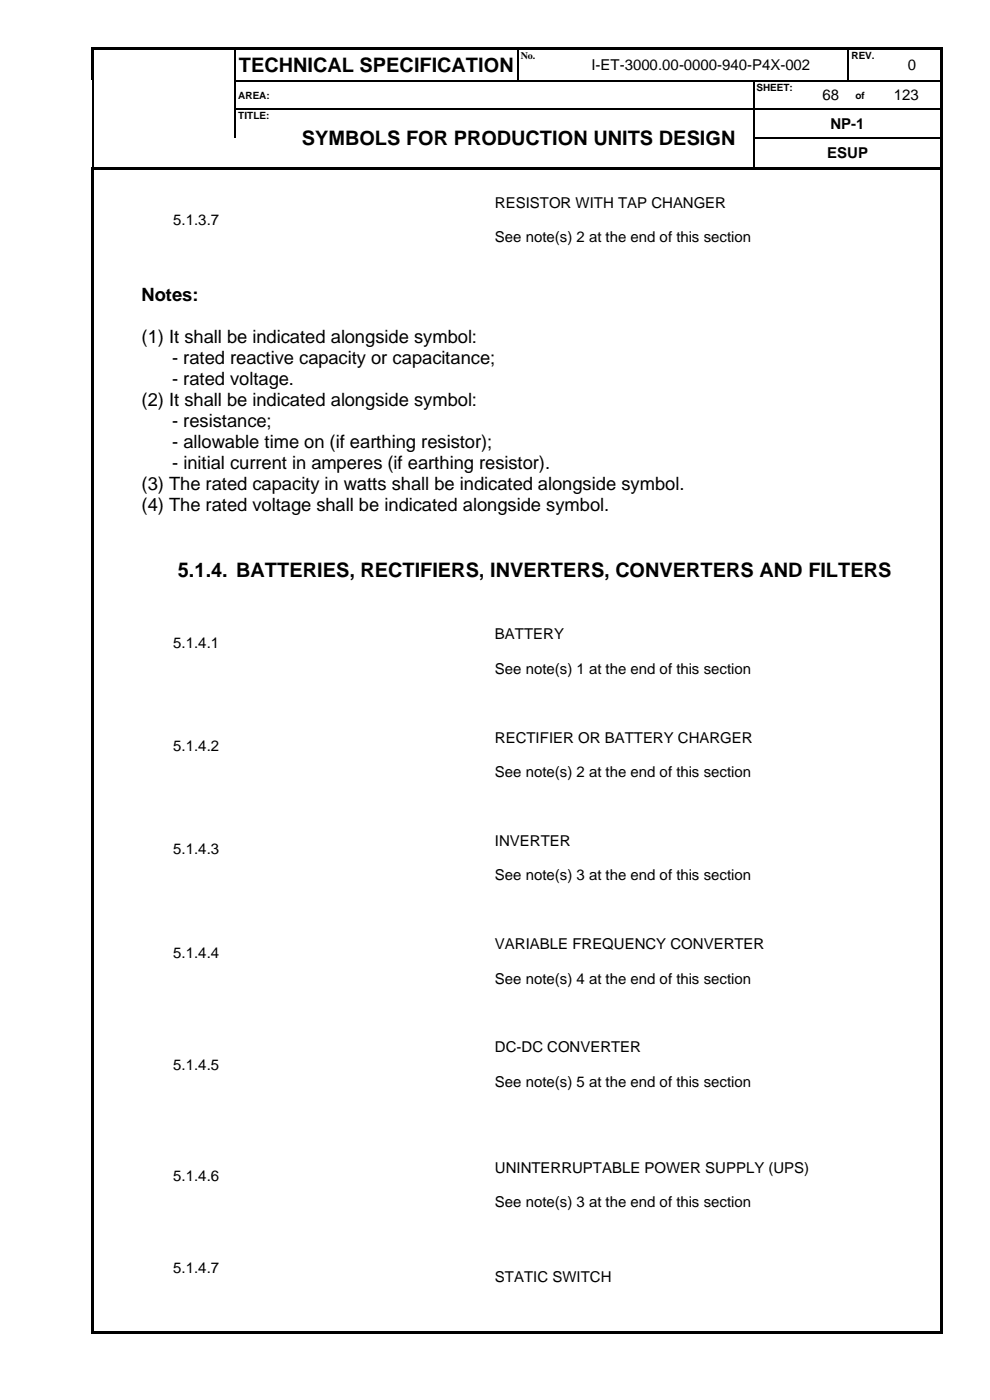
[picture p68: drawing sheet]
<svg xmlns="http://www.w3.org/2000/svg" width="210mm" height="297mm" viewBox="0 0 210 297" stroke-linecap="round" stroke-linejoin="round" font-family="sans-serif">
<defs><g id="words">
<g font-size="4.2">
<text x="50.6" y="15.3">TECHNICAL SPECIFICATION</text>
<text x="64" y="30.9">SYMBOLS FOR PRODUCTION UNITS DESIGN</text>
<text x="37.7" y="122.4">5.1.4. BATTERIES, RECTIFIERS, INVERTERS, CONVERTERS AND FILTERS</text>
</g>
<g font-size="3.9">
<text x="30" y="63.8">Notes:</text>
<text x="30" y="72.8">(1) It shall be indicated alongside symbol:</text>
<text x="36.5" y="77.3">- rated reactive capacity or capacitance;</text>
<text x="36.5" y="81.7">- rated voltage.</text>
<text x="30" y="86.2">(2) It shall be indicated alongside symbol:</text>
<text x="36.5" y="90.7">- resistance;</text>
<text x="36.5" y="95.1">- allowable time on (if earthing resistor);</text>
<text x="36.5" y="99.6">- initial current in amperes (if earthing resistor).</text>
<text x="30" y="104">(3) The rated capacity in watts shall be indicated alongside symbol.</text>
<text x="30" y="108.5">(4) The rated voltage shall be indicated alongside symbol.</text>
</g>
<g font-size="3.2">
<text x="125.5" y="14.9">I-ET-3000.00-0000-940-P4X-002</text>
<text x="192.6" y="14.9">0</text>
<text x="174.5" y="21.3">68</text>
<text x="189.6" y="21.3">123</text>
<text x="176.2" y="27.3">NP-1</text>
<text x="175.5" y="33.6">ESUP</text>
<text x="36.8" y="47.8">5.1.3.7</text>
<text x="105" y="44.1">RESISTOR WITH TAP CHANGER</text>
<text x="105" y="51.4">See note(s) 2 at the end of this section</text>
<text x="36.8" y="137.5">5.1.4.1</text>
<text x="105" y="135.7">BATTERY</text>
<text x="105" y="143">See note(s) 1 at the end of this section</text>
<text x="36.8" y="159.4">5.1.4.2</text>
<text x="105" y="157.6">RECTIFIER OR BATTERY CHARGER</text>
<text x="105" y="164.9">See note(s) 2 at the end of this section</text>
<text x="105" y="179.5">INVERTER</text>
<text x="36.8" y="181.3">5.1.4.3</text>
<text x="105" y="186.8">See note(s) 3 at the end of this section</text>
<text x="36.8" y="203.2">5.1.4.4</text>
<text x="105" y="201.4">VARIABLE FREQUENCY CONVERTER</text>
<text x="105" y="208.7">See note(s) 4 at the end of this section</text>
<text x="36.8" y="226.9">5.1.4.5</text>
<text x="105" y="223.3">DC-DC CONVERTER</text>
<text x="105" y="230.6">See note(s) 5 at the end of this section</text>
<text x="36.8" y="250.7">5.1.4.6</text>
<text x="105" y="248.9">UNINTERRUPTABLE POWER SUPPLY (UPS)</text>
<text x="105" y="256.2">See note(s) 3 at the end of this section</text>
<text x="36.8" y="270.1">5.1.4.7</text>
<text x="105" y="271.9">STATIC SWITCH</text>
</g>
<g font-size="2.1">
<text x="110.5" y="12.5">No.</text>
<text x="180.6" y="12.5">REV.</text>
<text x="50.6" y="20.9">AREA:</text>
<text x="160.5" y="19.3">SHEET:</text>
<text x="181.5" y="20.9">of</text>
<text x="50.6" y="25.2">TITLE:</text>
</g>
</g></defs>
<g fill="#000">
<path d="M19.3 10h.6v.5h-.6z" fill-rule="evenodd"/>
<path d="M19.3 10h.6v.5h-.6z" fill-rule="evenodd"/>
<path d="M19.3 10.5h.6v6.5h-.6z" fill-rule="evenodd"/>
<path d="M19.6 17h.3v.3h-.3z" fill-rule="evenodd"/>
<path d="M19.9 10h29.9v.5h-29.9z" fill-rule="evenodd"/>
<path d="M49.8 10.5h.2z" fill-rule="evenodd"/>
<path d="M49.8 10h.5v.5h-.5z" fill-rule="evenodd"/>
<path d="M49.8 17h.2v.3h-.2z" fill-rule="evenodd"/>
<path d="M50.3 10h59.5v.5h-59.5z" fill-rule="evenodd"/>
<path d="M109.8 10.5h.3z" fill-rule="evenodd"/>
<path d="M109.8 10h.5v.5h-.5z" fill-rule="evenodd"/>
<path d="M109.8 17h.3v.3h-.3z" fill-rule="evenodd"/>
<path d="M110.3 10h7.2v.5h-7.2z" fill-rule="evenodd"/>
<path d="M117.5 10h.5v.5h-.5z" fill-rule="evenodd"/>
<path d="M117.5 17h.2v.3h-.2z" fill-rule="evenodd"/>
<path d="M118 10h61.9v.5h-61.9z" fill-rule="evenodd"/>
<path d="M159.8 17h.3v.3h-.3z" fill-rule="evenodd"/>
<path d="M172.5 17h.3v.3h-.3z" fill-rule="evenodd"/>
<path d="M179.9 10.5h.2z" fill-rule="evenodd"/>
<path d="M179.9 10h.5v.5h-.5z" fill-rule="evenodd"/>
<path d="M179.9 17h.2v.3h-.2z" fill-rule="evenodd"/>
<path d="M180.1 17h.3v.3h-.3z" fill-rule="evenodd"/>
<path d="M180.4 10h7.1v.5h-7.1z" fill-rule="evenodd"/>
<path d="M185 17h.2v.3h-.2z" fill-rule="evenodd"/>
<path d="M187.5 10h.5v.5h-.5z" fill-rule="evenodd"/>
<path d="M187.5 17h.2v.3h-.2z" fill-rule="evenodd"/>
<path d="M188 10h11.6v.5h-11.6z" fill-rule="evenodd"/>
<path d="M199.6 10h.5v.5h-.5z" fill-rule="evenodd"/>
<path d="M199.6 10h.5v.5h-.5z" fill-rule="evenodd"/>
<path d="M199.6 10.5h.5v6.5h-.5z" fill-rule="evenodd"/>
<path d="M199.6 17h.5v.3h-.5z" fill-rule="evenodd"/>
<path d="M19.5 35.4h.5v.6h-.5z" fill-rule="evenodd"/>
<path d="M19.5 35.4h.5v.5h-.5z" fill-rule="evenodd"/>
<path d="M19.6 23h.3v.2h-.3z" fill-rule="evenodd"/>
<path d="M19.6 29.2h.3v.3h-.3z" fill-rule="evenodd"/>
<path d="M20 35.4h.5v.5h-.5z" fill-rule="evenodd"/>
<path d="M20.5 35.4h29.4v.5h-29.4z" fill-rule="evenodd"/>
<path d="M49.8 23h.2v.2h-.2z" fill-rule="evenodd"/>
<path d="M49.9 35.4h.5v.5h-.5z" fill-rule="evenodd"/>
<path d="M50.4 35.4h9.8v.5h-9.8z" fill-rule="evenodd"/>
<path d="M60.2 23h.3v.2h-.3z" fill-rule="evenodd"/>
<path d="M60.2 35.4h.6v.5h-.6z" fill-rule="evenodd"/>
<path d="M60.8 35.4h99v.5h-99z" fill-rule="evenodd"/>
<path d="M159.8 23h.3v.2h-.3z" fill-rule="evenodd"/>
<path d="M159.8 29.2h.3v.3h-.3z" fill-rule="evenodd"/>
<path d="M159.8 35.4h.6v.5h-.6z" fill-rule="evenodd"/>
<path d="M160.4 35.4h39.2v.5h-39.2z" fill-rule="evenodd"/>
<path d="M172.5 23h.3v.2h-.3z" fill-rule="evenodd"/>
<path d="M180 23h.2v.2h-.2z" fill-rule="evenodd"/>
<path d="M185 23h.2v.2h-.2z" fill-rule="evenodd"/>
<path d="M199.6 17.3h.5v5.7h-.5z" fill-rule="evenodd"/>
<path d="M199.6 23h.5v.2h-.5z" fill-rule="evenodd"/>
<path d="M199.6 23.2h.5v6h-.5z" fill-rule="evenodd"/>
<path d="M199.6 29.2h.5v.3h-.5z" fill-rule="evenodd"/>
<path d="M199.6 29.5h.5v5.9h-.5z" fill-rule="evenodd"/>
<path d="M199.6 35.4h.5v.6h-.5z" fill-rule="evenodd"/>
<path d="M19.5 36h.5v246.5h-.5z" fill-rule="evenodd"/>
<path d="M19.5 282.5h.5v.5h-.5z" fill-rule="evenodd"/>
<path d="M19.5 282.5h.5v.5h-.5z" fill-rule="evenodd"/>
<path d="M20 282.5h179.6v.5h-179.6z" fill-rule="evenodd"/>
<path d="M199.6 36h.5v246.5h-.5z" fill-rule="evenodd"/>
<path d="M199.6 282.5h.5v.5h-.5z" fill-rule="evenodd"/>
<path d="M199.6 282.5h.5v.5h-.5z" fill-rule="evenodd"/>
</g>
<g fill="none" stroke="#000" stroke-width=".25">
<path d="M19.7 17.3v5.7M49.9 10.5v6.5M49.9 17.3v5.7M50 17.1h59.8M110 10.5v6.5M110.1 17.1h7.4M117.7 17.1h42.1M160 17.3v5.7M160.1 17.1h12.4M172.8 17.1h7.1M180 10.5v6.5M180.4 17.1h4.6"/>
<path d="M185.2 17.1h2.3M187.7 17.1h11.9M19.7 23.2v6M19.7 29.5v5.9M49.9 23.2v6M50 23.1h10.2M60.5 23.1h99.3M160 23.2v6M160 29.5v5.9M160.1 23.1h12.4M160.1 29.3h39.5M172.8 23.1h7.2"/>
<path d="M180.2 23.1h4.8M185.2 23.1h14.4"/>
</g>
<use href="#words"/>
</svg>
